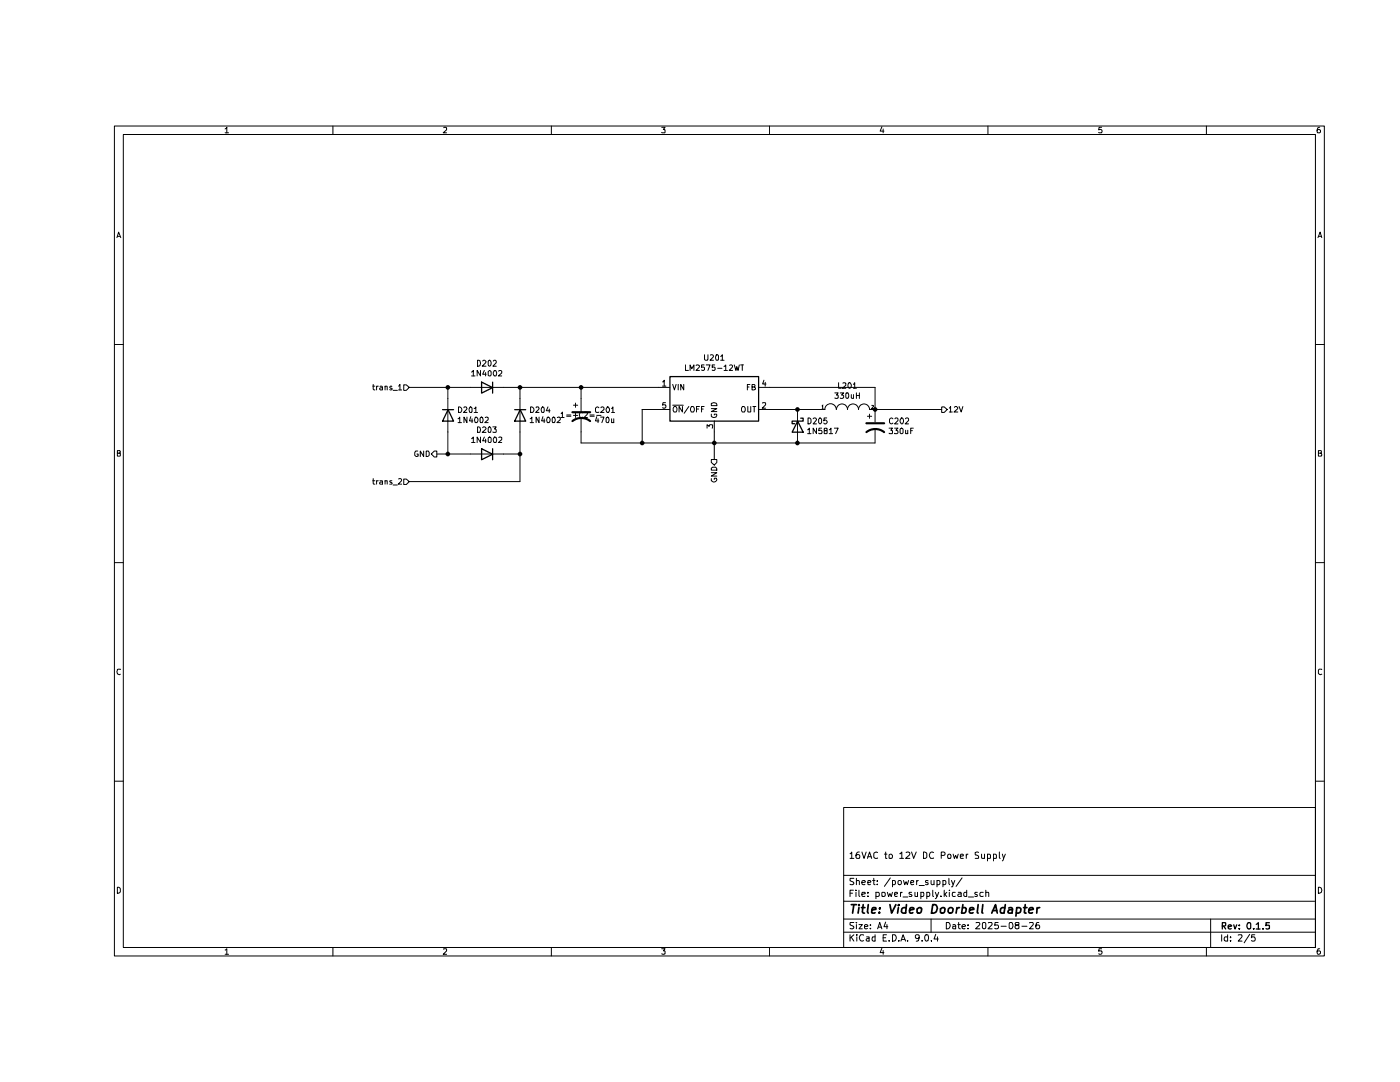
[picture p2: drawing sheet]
<svg xmlns="http://www.w3.org/2000/svg" width="279mm" height="216mm" viewBox="0 0 279 216" stroke-linecap="round" stroke-linejoin="round" font-family="sans-serif">
<g fill="none" stroke="#000" stroke-width=".2">
<path d="M22.8 25.1h241.5v165.7h-241.5zM24.6 26.8h237.9v162.3h-237.9zM44.9 25.7l.4-.3v1.1M44.9 26.5h.7M66.4 25.1v1.7M88.5 25.5h.6v.4l-.7 .6h.7M110 25.1v1.7M132.1 25.4h.6l-.3 .4 .3 .1v.5h-.6M153.6 25.1v1.7M176 25.3l-.3 .9h.7M176.2 25.7v.8M197.2 25.1v1.7"/>
<path d="M219.9 25.4h-.6v.5h.6v.6l-.6-.1M240.8 25.1v1.7M263.4 25.4h-.2a.85 .85 0 0 0-.3 1.1h.5l.1-.4-.2-.3h-.3l-.1 .3M23.3 47.4l.4-1.1 .4 1.1M23.4 47.2h.5M263 47.4l.5-1.1 .3 1.1M263.2 47.2h.5M22.8 68.7h1.8M262.5 68.7h1.8M23.4 90.4h.5v-.5h-.5v1.1h.5l.1-.5-.2-.1M263.1 90.4h.5v-.5h-.5v1.1h.6l.1-.3-.3-.3M22.8 112.3h1.8"/>
<path d="M262.5 112.3h1.8M24 133.6l-.4-.1a.56 .56 0 0 0-.2 .7 .56 .56 0 0 0 .6 .3M263.8 133.6l-.5-.1-.2 .3v.6l.4 .2 .3-.1M22.8 155.9h1.8M262.5 155.9h1.8M23.4 177l.4 .1 .2 .3v.6l-.3 .2h-.3zM168.4 161.1h94.1v28h-94.1zM168.4 179.8h94.1M168.4 174.7h94.1M169.6 170.3l.4-.3v1.3M169.6 178.2h.6M169.6 171.3h.8"/>
<path d="M170.3 177.6h-.7v1.3M170.4 175.3h-.7l-.1 .5a.58 .58 0 0 1 .7 .6h-.7M170.8 177.6v.1M170.8 178.1v.8M170.9 175.8l.4-.1 .2 .2v.6M170.9 175.3v1.2M171.4 177.6v1.1l.2 .2M171.5 170a.75 .75 0 0 0-.7 .5 .75 .75 0 0 0 .2 .8h.5l.1-.5-.3-.3-.4 .1-.1 .2M172 178.5l.7-.2-.1-.2h-.5l-.1 .1v.5l.3 .2 .3-.1M172 176.1l.7-.1-.2-.3-.5 .2v.5l.3 .1 .3-.1M172 170l.4 1.3 .5-1.3M173.1 171.3l.4-1.3 .5 1.3"/>
<path d="M173.2 178.8v.1M173.2 178.1v.1M173.2 176.1l.6-.1-.2-.3-.4 .1v.6h.5M173.2 170.9h.7M174.1 175.7h.5M174.4 175.3v1.1l.2 .1M174.8 178.8h.6l.1-.5-.2-.2h-.5v1.2M175.1 176.4v.1M175.1 175.8v.1M175.1 170.1l-.3-.1-.4 .3v.7l.2 .3 .5-.1M176 178.1h.6v.7h-.6zM176.5 170.4h.5"/>
<path d="M176.8 170v1.3h.2M177.1 178.1l.2 .8 .3-.6 .3 .6 .2-.8M177.4 170.6l.5-.2 .2 .3-.2 .6-.5-.1zM177.7 175.2l-1.2 1.7M178.1 175.8l.3-.1 .3 .2-.1 .5h-.5M178.1 175.7v1.3M178.5 178.5l.6-.2-.1-.2h-.4l-.1 .1v.5l.2 .2 .3-.1M179.3 175.8a.36 .36 0 0 1 .6 .1v.4a.35 .35 0 0 1-.4 .2 .35 .35 0 0 1-.3-.2zM179.5 170.3h.2l.3-.3v1.3M179.5 171.3h.8M179.7 178.1v.8M180.1 178.1h-.3l-.1 .2"/>
<path d="M180.2 179h1M180.3 175.7l.3 .8 .2-.6 .3 .6 .2-.8M180.8 170.1l.5-.1 .3 .3-.1 .3-.8 .7h.9M181.8 176.1l.5-.1v-.2l-.4-.1-.1 .2v.5l.1 .1 .4-.1M181.9 178.1h-.4l-.1 .2 .4 .2 .2 .2-.2 .2-.4-.1M181.9 170l.4 1.3 .6-1.3M182.6 178.1v.7h.5M182.9 175.7v.8M183.1 178.1v.8M183.3 175.7l-.4 .2M183.4 176.7h1.1M183.8 178.8h.5v-.7h-.5v1.2"/>
<path d="M184.3 170h.2l.5 .3v.7l-.3 .3h-.4zM185 178.8h.5l.1-.5-.2-.2h-.4v1.2M185.2 175.8h-.5a.44 .44 0 0 0 .5 .4v.2l-.1 .1-.4-.1M185.8 175.7v.7l.2 .1 .4-.1M186.2 177.6v1.2l.1 .1M186.3 170.1a.66 .66 0 0 0-.8 .3 .66 .66 0 0 0 .2 .9l.6-.1M186.4 175.7v.8M186.7 178.1l.3 .8M187 175.8l.3-.1 .3 .2-.1 .5h-.5M187 175.7v1.3M187.3 178.1l-.5 1.1-.1 .1M187.8 178.8v.1"/>
<path d="M187.8 170.7h.6a.35 .35 0 0 0 .2-.4 .35 .35 0 0 0-.2-.3h-.6v1.3M188.2 175.8l.3-.1 .3 .2-.1 .5h-.5M188.2 175.7v1.3M188.4 177.6v1.3M188.5 178.4l.4 .5M188.9 178.1l-.5 .5M189.2 170.5h.5v.8h-.5zM189.4 175.3v1.1l.1 .1M189.5 177.6v.1M189.5 178.1v.8M189.9 175.7l.3 .8M190.2 170.4l.3 .9 .2-.6 .3 .6 .2-.9"/>
<path d="M190.6 175.7l-.5 1.2-.2 .1M190.6 178.1h-.5l-.1 .2 .1 .5h.5M191.2 178.1h.5l.1 .8M191.7 170.9l.5-.1v-.3l-.4-.1-.1 .2v.7h.5M191.8 178.3l-.7 .3 .2 .3 .5-.1M192 175.2l-1.2 1.7M192.8 170.4v.9M192.9 178.1h-.4l-.2 .2 .1 .5h.5M192.9 177.6v1.3M193.2 170.4l-.4 .3M193.3 179h1M195 178.1h-.4l-.1 .1 .2 .3 .3 .1v.2h-.5"/>
<path d="M195.3 170.1h-.7v.4l.7 .4-.1 .4h-.6M195.9 170.4l.1 .9 .5-.1M196.2 178.1h-.5l-.1 .2v.5h.6M196.5 170.4v.9M196.7 178.1h.5l.1 .8M196.7 177.6v1.3M197.1 170.5l.3-.1 .3 .2v.6l-.6 .1M197.1 170.4v1.4M198.3 170.5l.3-.1 .3 .2v.6l-.6 .1M198.3 170.4v1.4M199.4 170v1.1l.2 .2M200 170.4l.3 .9"/>
<path d="M200.6 170.4l-.6 1.4M263.1 177l.6 .2 .1 .3-.1 .6-.3 .1h-.3zM44.9 189.6l.4-.3v1.1M44.9 190.4h.7M66.4 189.1v1.7M88.5 189.4l.5-.1 .1 .4-.7 .7h.7M110 189.1v1.7M132.1 189.3h.6l-.3 .4 .3 .1v.5h-.6M153.6 189.1v1.7M168.4 186h94.1M168.4 183.4h94.1M169.6 186.5v1.3"/>
<path d="M169.9 187l.5 .8M170.4 184.1h-.7l-.1 .5a.58 .58 0 0 1 .7 .7h-.7M170.4 186.5l-.8 .7M170.9 184.1h.1M170.9 184.5v.8M171 186.5v.1M171 186.9v.9M171.4 184.5h.7l-.7 .8h.7M172.4 186.6l-.6-.1a.67 .67 0 0 0-.3 .9 .67 .67 0 0 0 .9 .3M172.5 184.9l.7-.1-.1-.2-.4-.1-.2 .2v.5l.2 .1h.4M172.9 186.9h.6v.9M173.5 187.2l-.6 .3 .1 .3 .5-.1"/>
<path d="M173.7 185.3h.1M173.7 184.6v.1M174.6 186.9h-.5l-.1 .3 .1 .5h.5M174.6 186.5v1.3M175.1 185.3l.5-1.2 .4 1.2M175.3 185h.6M176 189.2l-.3 .9h.7M176.2 189.7v.7M176.2 187.1h.6M176.8 184l-.4 .9h.8M176.9 186.5h-.7v1.3h.7M177 184.5v.8"/>
<path d="M177.4 187.7v.1M178.1 186.5h.5a.72 .72 0 0 1 .2 .8 .72 .72 0 0 1-.7 .5zM179.4 187.7v.1M179.8 187.8l.4-1.3 .5 1.3M180 187.5h.6M181.2 187.7v.1M183.4 187l-.2 .3-.4-.1-.1-.2v-.3l.2-.2h.4a.93 .93 0 0 1-.2 1.3h-.2M184 187.7v.1M184.7 186.5h.4l.2 .4-.1 .8-.2 .1a.82 .82 0 0 1-.3-1.3zM185.8 183.4v2.6M185.9 187.7v.1M186.7 186.4l-.3 1h.9"/>
<path d="M187.1 186.9v.9M188.9 184.1h.5a.71 .71 0 0 1 .2 .8 .71 .71 0 0 1-.7 .4zM190.1 184.6l.5-.1 .1 .2v.6M190.7 184.8l-.6 .1v.4h.6M191.1 184.5h.6M191.3 184.1v1.1l.4 .1M192 184.9l.7-.1-.2-.3-.5 .2v.5l.2 .1h.4M193.2 185.3h.1M193.2 184.6v.1M194.8 184.1h.6l.2 .3-.9 .9h.9M196.1 184.1h.5l.1 .2v.8l-.2 .2h-.4v-.2zM197.2 189.1v1.7"/>
<path d="M197.2 184.1h.7l.1 .3-.8 .9h.8M199.2 184.1h-.6l-.1 .6 .6-.1 .2 .2-.1 .5h-.7M199.8 184.8h1M201.5 184.1h.1a.64 .64 0 0 1 .6 .4 .64 .64 0 0 1-.3 .8h-.3l-.2-.2zM202.8 184.6l-.2-.3 .1-.2h.6v.4l-.5 .1-.2 .2 .1 .5h.1h.5v-.6l-.2-.1M203.9 184.8h1M205.5 184.1h.6l.1 .2-.7 1h.7M207.3 184.1h-.4l-.2 1 .3 .2h.4l.1-.5-.2-.2h-.5l-.1 .2M219.9 189.3h-.6v.5l.6-.1v.6h-.6M240.8 189.1v1.7M241.6 183.4v5.7M243.8 186.5v1.3"/>
<path d="M245 186.9h-.5l-.2 .3 .1 .5h.6M245 186.5v1.3M245.6 187.7v.1M245.6 186.9v.2M247.1 186.6l.7-.1 .1 .2-.1 .3-.7 .8h.8M249.4 186.4l-1.1 1.7M250.4 186.5h-.6l-.1 .6 .2-.2 .5 .1v.7h-.7M263.4 189.3h-.4l-.1 .9 .1 .2 .5-.1v-.4l-.1-.2h-.5v.2"/>
</g>
<path d="M243.9 184.8l.6-.1 .1-.5-.7-.1v1.3M244.2 184.8l.4 .6M245.1 185l.7-.2-.1-.2-.3-.1-.3 .2 .1 .6h.5M246.2 184.5l.3 .9 .3-.9M247.3 185.3v.1M247.3 184.6v.1M249 184.2l.4-.1 .2 .3-.1 .9a.56 .56 0 0 1-.7-.2 .56 .56 0 0 1 .1-.7zM250.2 185.3v.1M250.7 184.4l.4-.3v1.3M250.7 185.4h.8M252.1 185.3v.1M253.3 184.1h-.6v.6h.6v.6h-.6" fill="none" stroke="#000" stroke-width=".25"/>
<g fill="none" stroke="#000" stroke-width=".34">
<path d="M169.9 180.5h1M170.4 180.5l-.2 1.7M171.4 180.5v.2M171.4 181.1l-.1 1.1M171.9 181.1h.7M172.3 180.5l-.2 1.4 .1 .2 .3 .1M173.3 180.5l-.2 1.4 .2 .3M174 181.6l.8-.2v-.2l-.5-.1-.3 .3v.7h.6M175.5 182v.2M175.7 181.2l-.1 .2-.1-.1 .2-.1-.1 .2M177.6 180.5l.3 1.7 .9-1.7M179.3 181.1l-.2 1.1"/>
<path d="M179.4 180.5l-.1 .2 .2-.1-.1-.1-.1 .2M180.8 181.2a.64 .64 0 0 0-.8 .2l-.1 .5 .2 .2h.6M180.9 180.5l-.2 1.7M181.5 181.6l.8-.2v-.2l-.5-.1-.2 .3v.7h.6M183 181.4l.4-.3 .5 .1 .1 .2-.2 .6-.3 .2-.4-.1zM186.2 180.5h.4a.93 .93 0 0 1 .3 1.1 .93 .93 0 0 1-1 .6zM187.7 181.4l.4-.3 .4 .1 .1 .2-.2 .6-.2 .2-.4-.1zM189.3 181.4a.54 .54 0 0 1 .9 0l-.1 .5-.3 .3-.5-.2zM191 181.1l-.2 1.1M191.5 181.1l-.5 .3M192.1 181.2h.7v.7l-.4 .3-.5-.1M192.2 180.5l-.3 1.7"/>
<path d="M193.5 181.6l.9-.2-.1-.2h-.7l-.2 .7 .3 .3 .5-.1M195.2 180.5l-.2 1.4 .2 .3M196.1 180.5l-.1 1.4 .1 .3M197.9 182.2l.8-1.7 .3 1.7M198.1 181.7h.8M200.5 181.2a.6 .6 0 0 0-.8 .2v.7h.7M200.6 180.5l-.2 1.7M201.3 181.2a.48 .48 0 0 1 .8 .2l-.1 .8M202.1 181.4l-.8 .2-.2 .3 .3 .3 .6-.1M202.9 181.2a.6 .6 0 0 1 .9 .2l-.2 .6-.3 .2-.5-.1M202.9 181.1l-.2 1.7M204.3 181.1h.6"/>
<path d="M204.6 180.5l-.2 1.6 .4 .1M205.4 181.6l.8-.2-.1-.3h-.4l-.3 .3-.1 .5 .2 .3 .6-.1M207 181.1l-.1 1.1M207.5 181.1l-.5 .3"/>
</g>
<path d="M80.6 95.6h.5l.6 .5-.6 .6h-.5z" fill="#fff"/>
<path d="M74.4 95.9h.4M74.5 95.5v.9l.1 .2h.2M75.2 95.9v.7M75.5 95.9h-.3v.2M75.8 95.9l.5 .1v.6h-.5l-.1-.2 .2-.2h.4M76.8 96l.5-.1v.7M76.8 95.9v.7M78.2 95.9l-.4 .1 .5 .4-.1 .2h-.4M78.5 96.8h.8M79.6 95.6l.4-.1 .2 .3-.7 .8h.7M80.6 95.6h.5l.6 .5-.6 .6h-.5z" fill="none" stroke="#000" stroke-width=".2"/>
<path d="M80.6 76.8h.5l.6 .5-.6 .6h-.5z" fill="#fff"/>
<g fill="none" stroke="#000" stroke-width=".2">
<path d="M74.4 77h.4M74.5 76.7v.9l.3 .2M75.2 77v.8M75.5 77h-.2l-.1 .3M75.8 77.1l.4-.1 .1 .2v.6M76.3 77.3l-.6 .3 .2 .2 .4-.1M76.8 77.2l.2-.2 .3 .1v.7M76.8 77v.8M78.2 77.1l-.3-.1-.1 .3 .5 .3-.2 .2-.3-.1M78.5 77.9h.8M79.6 77l.2-.3v1.1M79.6 77.8h.6"/>
<path d="M80.6 76.8h.5l.6 .5-.6 .6h-.5zM116 79.5v2.5M114.4 80.9h.9M114.9 80.4v.9M116 83.3v2.9"/>
</g>
<path d="M114.2 82.3h3.6M114.2 84a2.83 2.83 0 0 1 3.6 0" fill="none" stroke="#000" stroke-width=".42"/>
<path d="M86.7 90h.5v1.2h-.5l-.6-.6z" fill="#fff"/>
<path d="M89.4 79.5v6.7M93.9 77.3h6.6M103.8 79.5v6.7M83.4 90h-.5l-.1 .3v.5l.3 .3 .4-.1v-.4h-.3M84.6 90v1.1l-.7-1.1v1.1M85.1 90h.4l.2 .3v.5l-.4 .3h-.2zM86.7 90h.5v1.2h-.5l-.6-.6zM93.9 90.6h6.6" fill="none" stroke="#000" stroke-width=".2"/>
<path d="M96.1 76.2l2.2 1.1-2.2 1.1zM98.3 76.2v2.2M88.3 81.7h2.2M89.4 81.7l1.1 2.3h-2.2zM96.1 89.5l2.2 1.1-2.2 1.1zM98.3 89.5v2.2M102.7 81.7h2.2M103.8 81.7l1.1 2.3h-2.2z" fill="none" stroke="#000" stroke-width=".25"/>
<path d="M142 91.7h1.1v.6l-.5 .5-.6-.5z" fill="#fff"/>
<g fill="none" stroke="#000" stroke-width=".2">
<path d="M131.5 77.3h2.2M132.2 76.2h.2l.2-.3v1.1M132.2 77h.7M134.3 76.7l.3 1.1 .3-1.1M135.4 76.7v1.1M136.5 76.7v1.1l-.6-1.1v1.1M149.2 77.2h.3M149.7 76.7h-.5v1.1M150.1 77.2h.5l.1-.3-.2-.2h-.4v1.1h.4l.3-.2-.1-.3-.2-.1M151.4 77.3h2.2M152.5 75.9l-.3 .7h.7M152.7 76.3v.7"/>
<path d="M131.5 81.7h2.2M132.8 80.3h-.5l-.1 .6 .6-.1v.6h-.6M134.3 80.9h2.1M134.6 81.1h.2a.78 .78 0 0 1 .1 1.1h-.4a.78 .78 0 0 1 .1-1.1zM136.2 81.1v1.1l-.7-1.1v1.1M137.5 81.1l-1 1.4M138.1 81.1h.2a.78 .78 0 0 1 .1 1.1h-.4a.78 .78 0 0 1 .1-1.1zM139 81.6h.4M139.6 81.1h-.6v1.1M140 81.6h.3M140.5 81.1h-.5v1.1M141.1 85.4v-.6l.4 .3 .1-.3h.5v.6"/>
<path d="M142 91.7h1.1v.6l-.5 .5-.6-.5zM142 95.5v.4a.57 .57 0 0 0 .7 .3 .57 .57 0 0 0 .3-.8h-.4v.3M142 94.3h1.1l-1.1 .7h1.1M142 93.4l.2-.2h.6l.3 .4v.2h-1.1zM142 82.6v.5a.56 .56 0 0 0 .6 .2 .56 .56 0 0 0 .4-.7h-.4v.2M142 81.5h1.1l-1.1 .6h1.1M142 80.5a.65 .65 0 0 1 .6-.1 .65 .65 0 0 1 .5 .5h-1.1zM142.6 84v2.2M148.2 81.1h.3a.78 .78 0 0 1 .1 1.1h-.5a.78 .78 0 0 1 .1-1.1zM149.2 81.1l.1 1.1 .5-.1v-1M150.3 81.1h.5M150.5 81.1v1.1"/>
<path d="M151.4 81.7h2.2M152.2 80.4l.5-.1 .1 .5-.7 .6h.7M159.1 81.7v6.7M163.5 81.7h1.1M164 81.1l.2-.2v.7M164 81.6h.4M164.6 81.7a1.14 1.14 0 0 1 1.1-1.1 1.14 1.14 0 0 1 1.2 1.1M166.9 81.7a1.1 1.1 0 0 1 1.1-1.1 1.1 1.1 0 0 1 1.1 1.1 1.1 1.1 0 0 1 1.1-1.1 1.1 1.1 0 0 1 1.1 1.1 1.1 1.1 0 0 1 1.1-1.1 1.1 1.1 0 0 1 1.1 1.1h1.1M173.9 80.9l.4 .1-.4 .6h.4"/>
</g>
<path d="M133.7 75.1h17.7v8.9h-17.7zM159.2 84l1.1 2.2h-2.2zM159.8 83.4h.5v.6h-2.2v.5h.5" fill="none" stroke="#000" stroke-width=".25"/>
<path d="M187.9 81.2h.5l.6 .5-.6 .6h-.5z" fill="#fff"/>
<g fill="none" stroke="#000" stroke-width=".2">
<path d="M81.7 77.3h12.2M89.4 77.3v2.2M94.1 74.3l.4-.4v1.1M94.1 75h.7M95.3 71.9a.59 .59 0 0 1 .6 .6 .59 .59 0 0 1-.6 .6zM95.9 73.9v1.1l-.7-1.1v1.1M96.3 72.1l.4-.2 .3 .3-.8 .9h.8M96.7 73.9l-.4 .8h.7M96.9 74.3v.7M97.5 72l.2-.1a.67 .67 0 0 1 0 1.2l-.3-.3zM97.7 73.9l.3 .3v.6l-.2 .2-.4-.2v-.6zM98.4 72.1l.5-.2 .1 .2v.3l-.6 .7h.6"/>
<path d="M98.7 73.9a.66 .66 0 0 1 .2 1.1h-.3a.78 .78 0 0 1 .1-1.1zM99.5 74.1l.5-.2 .1 .2v.3l-.6 .6h.6M100.5 77.3h31M103.8 77.3v2.2M116 77.3v2.2M136.8 72.8v1.1h.6M137.7 73.9v-1.1l.4 .8 .4-.8v1.1M138.9 72.9l.4-.1 .3 .2-.1 .3-.6 .6h.7M140.5 72.8h-.5v.5l.4-.1 .2 .2v.3l-.2 .2-.4-.1M140.6 70.8v.9l.2 .2h.4l.1-.2v-.9M140.9 72.8h.8l-.4 1.1M141.8 70.9l.3-.1 .3 .3-.7 .8h.7"/>
<path d="M142.6 72.8h-.5v.5l.5-.1 .1 .2v.3l-.1 .2-.5-.1M142.9 70.9l.2-.1 .3 .2-.1 .9-.4-.1zM143.2 73.5h.9M143.8 71.1l.4-.3v1.1M143.8 71.9h.7M144.5 73.2l.3-.4v1.1M144.5 73.9h.7M145.6 72.9l.4-.1 .2 .4-.7 .7h.7M146.5 72.8l.4 1.1 .1-.7 .3 .7 .2-1.1M147.8 72.8h.6M148.1 72.8v1.1M153.6 77.3h21v6.9"/>
<path d="M166.6 78.4h.7l-.4 .4 .4 .1v.5h-.7M167.4 76.4v1.1h.5M167.7 78.4h.7l-.4 .4 .4 .2-.1 .4h-.6M168.2 76.5h.6v.4l-.7 .6h.7M168.9 78.4h.2a.61 .61 0 0 1 .3 .6 .61 .61 0 0 1-.3 .5l-.3-.3zM169.3 76.5l.3-.1a.7 .7 0 0 1 0 1.1l-.3-.1zM169.9 78.7v.7h.4M170.3 76.7l.3-.3v1.1M170.3 78.7v.8M170.3 77.5h.6M170.9 78.4v1.1M170.9 78.9h.6"/>
<path d="M171.5 78.4v1.1M87.2 90.6h6.7M89.4 86.2v4.4M91.4 83.6l.4-.4v1.1M91.4 84.3h.7M91.5 81.2a.58 .58 0 0 1 .7 .7l-.3 .4h-.4zM92.6 81.4l.1-.2h.3l.2 .3-.7 .8h.7M93.2 83.2v1.1l-.6-1.1v1.1M93.9 81.2l.3 .2-.1 .9h-.3l-.2-.4zM94 83.1l-.3 .9h.7M94.1 87.5l.4-.3v1.1M94.1 88.3h.7"/>
<path d="M94.2 83.6v.7M94.6 81.5l.4-.3v1.1M94.6 82.3h.7M94.8 83.3l.3-.1a.74 .74 0 0 1 .1 1.1l-.4-.1zM95.3 85.2a.63 .63 0 0 1 .6 .4 .63 .63 0 0 1-.2 .7h-.4zM95.9 87.2v1.1l-.7-1.1v1.1M95.9 83.3l.2-.1a.72 .72 0 0 1 .1 1.1h-.3l-.1-.1zM96.3 85.3l.4-.1 .3 .3-.8 .8h.8M96.7 87.2l-.4 .8h.7M96.8 83.3h.6v.4l-.7 .6h.7M96.9 87.6v.7M97.5 87.3l.3-.1 .2 .3v.6l-.2 .2-.4-.2z"/>
<path d="M97.5 85.3l.2-.1a.7 .7 0 0 1 .1 1.1h-.3l-.1-.2zM98.4 85.2h.6l-.3 .4 .3 .2v.4h-.6M98.7 87.2h.2a.78 .78 0 0 1 0 1.1l-.3-.1a.7 .7 0 0 1 .1-1zM99.5 87.3h.6v.4l-.6 .6h.6M100.5 90.6h3.3M103.8 86.2v9.9h-22.1M105.8 83.6l.3-.4v1.1M105.8 84.3h.7M105.9 81.2a.58 .58 0 0 1 .7 .7l-.3 .4h-.4zM107 81.4l.1-.2h.3l.2 .3-.7 .8h.7M107.6 83.2v1.1l-.6-1.1v1.1M108.3 81.2l.3 .2-.1 .9h-.3l-.2-.4z"/>
<path d="M108.3 83.1l-.2 .9h.7M108.6 83.6v.7M109.2 83.3l.2-.1a.74 .74 0 0 1 .2 1.1l-.4-.1zM109.4 81.2l-.4 .8h.8M109.6 81.6v.7M110.3 83.3l.2-.1a.72 .72 0 0 1 .1 1.1h-.3l-.1-.1zM111.2 83.3h.6v.4l-.7 .6h.7M112 82.5l.2-.3v1.1M112 83.3h.6M113.1 83.1h.8M113.1 82.8h.8M114.4 82.9h.9"/>
<path d="M114.9 82.5v.8M116.3 82.4l-.2-.2a.64 .64 0 0 0-.5 .5 .64 .64 0 0 0 .2 .6l.5-.1M116.6 82.4l.4-.2 .2 .3-.6 .8h.6M117.7 83.1h.9M117.7 82.8h.9M119.1 83.1l-.3 .9h.7M119.1 82.9h.8M119.4 83.6v.7M119.5 81.4l-.3-.2-.4 .2 .1 .8h.6M119.9 83.2h.6l-.4 1.1M119.9 81.4l.5-.2 .1 .2v.3l-.6 .6h.6M121 83.3l.2-.1a.72 .72 0 0 1 .2 1.1l-.4-.1z"/>
<path d="M121.2 81.2a.66 .66 0 0 1 .3 1.1h-.4a.78 .78 0 0 1 .1-1.1zM122.1 83.6v.7l.4-.1M122.1 81.5l.2-.3v1.1M122.1 82.3h.6M122.5 83.6v.7M131.5 81.7h-3.3v6.7M142.6 86.2v5.5M153.6 81.7h9.9M161.2 85.8l.3-.4v1.1M161.2 86.5h.7M161.3 83.4l.4 .1 .2 .2v.5l-.4 .4h-.2zM162.3 83.6l.4-.2 .3 .3-.7 .9h.7"/>
<path d="M163 85.4v1.1l-.7-1.1v1.1M163.6 83.4l.4 .3v.6l-.3 .3-.3-.3v-.6zM164 85.4h-.5l-.1 .5h.6v.6l-.6-.1M164.6 85.9h-.1v-.4h.6v.4l-.6 .1 .1 .5 .5-.1v-.4l-.2-.1M165 83.4h-.5l-.1 .6 .4-.2 .3 .3v.2l-.3 .3-.4-.2M165.5 85.8l.3-.4v1.1M165.5 86.5h.7M166.5 85.4h.8l-.5 1.1M173.1 83.1h.9M173.5 82.6v.9M174.6 85.5v2.9h-58.6v-2.2M174.6 81.7h13.3"/>
<path d="M177.4 85.4h.7l-.3 .5h.3v.5h-.7M178.2 83.6l-.3-.2-.4 .3v.5l.2 .3 .2 .1 .3-.2M178.5 85.4h.7l-.4 .5h.3l.1 .5-.2 .1-.5-.1M178.6 83.6l.4-.2 .2 .2v.3l-.7 .7h.7M179.7 85.5l.3-.1 .2 .3v.7l-.1 .1-.5-.1zM179.9 83.4a.62 .62 0 0 1 .4 .6 .62 .62 0 0 1-.4 .6 .78 .78 0 0 1 0-1.2zM180.7 85.9v.6l.5-.1M180.7 83.6l.5-.2 .1 .2v.3l-.6 .7h.6M181.2 85.9v.6M181.8 85.9h.3M182.3 85.4h-.5v1.1M187.9 81.2h.5l.6 .5-.6 .6h-.5z"/>
<path d="M189.5 81.4l.2-.3v1.1M189.5 82.2h.5M190.5 81.3l.4-.2 .2 .3-.7 .8h.7M191.4 81.1l.4 1.1 .4-1.1"/>
</g>
<path d="M172.9 84.5h3.6M172.9 86.2a2.83 2.83 0 0 1 3.5 0" fill="none" stroke="#000" stroke-width=".42"/>
<g fill="#000">
<circle cx="89.4" cy="77.3" r=".47"/>
<circle cx="103.8" cy="77.3" r=".47"/>
<circle cx="116" cy="77.3" r=".47"/>
<circle cx="89.4" cy="90.6" r=".47"/>
<circle cx="103.8" cy="90.6" r=".47"/>
<circle cx="128.2" cy="88.4" r=".47"/>
<circle cx="142.6" cy="88.4" r=".47"/>
<circle cx="159.1" cy="88.4" r=".47"/>
<circle cx="159.1" cy="81.7" r=".47"/>
<circle cx="174.6" cy="81.7" r=".47"/>
</g>
</svg>
